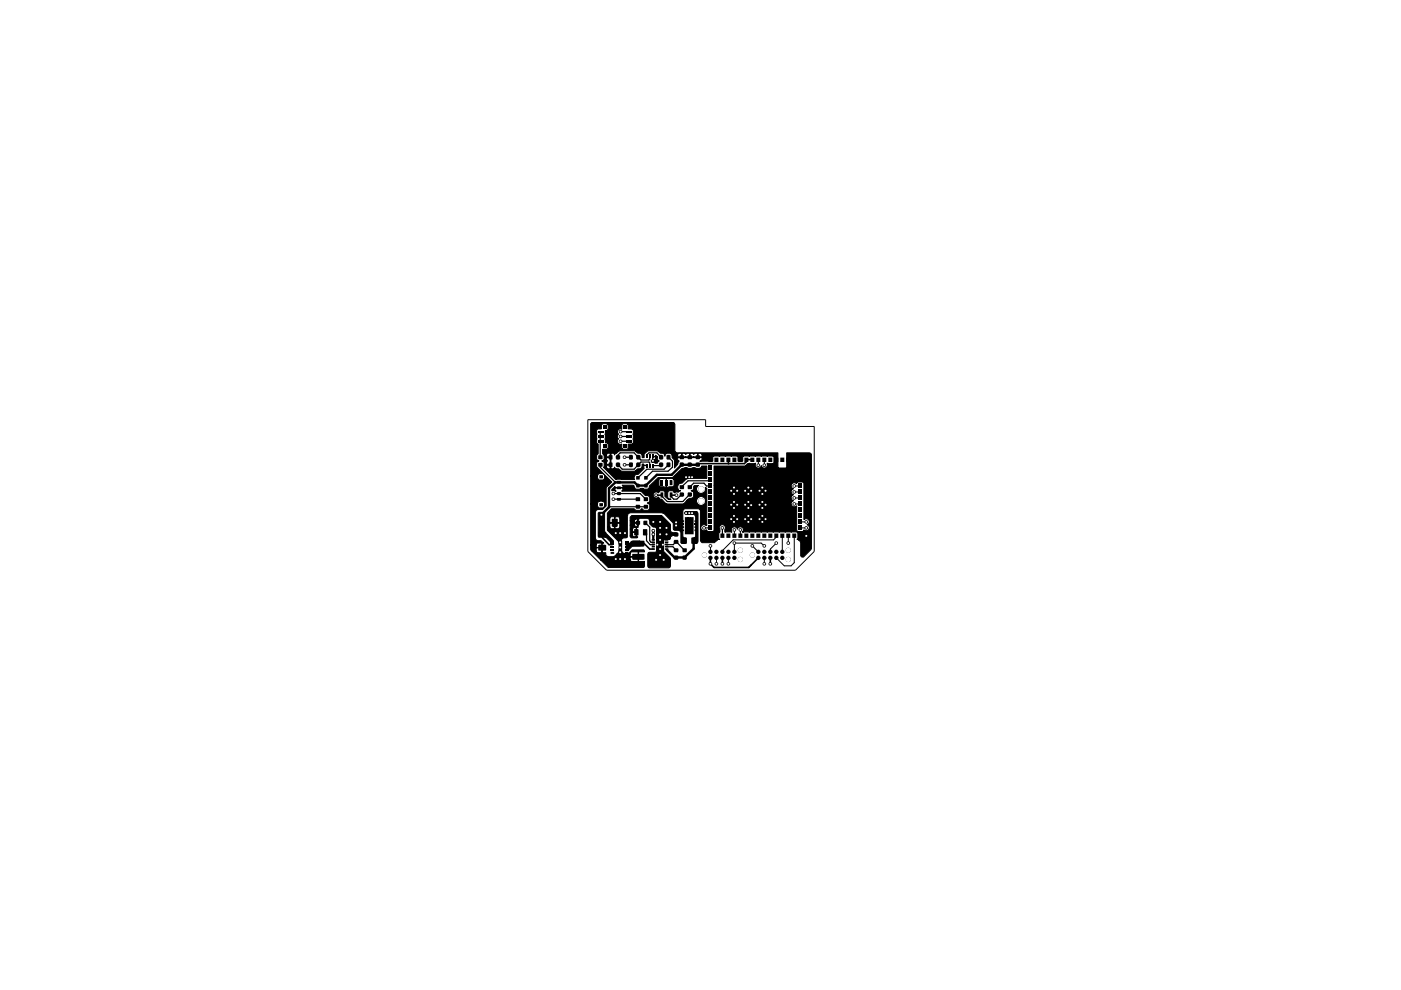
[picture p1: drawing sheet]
<svg xmlns="http://www.w3.org/2000/svg" width="297mm" height="210mm" viewBox="0 0 297 210" stroke-linecap="round" stroke-linejoin="round" font-family="sans-serif">
<g fill="none" stroke="#000" stroke-width=".21">
<path d="M124.6 89h25v1.4h23v26.5l-3.9 4h-40.1l-4-4zM125.2 89.8l.3-.2h17.3l.3 .3v5.9l.2 .2h21.6l.1 3.2 1.8-.1v-3.1l5.1 .1 .1 .3v20.1l-1.7 1.6h-.3l-.2-.2v-2.9l-.6-.6h-.2l.2-.2v-1.3l-.3-.1h-11.5a.66 .66 0 0 0-.1-1.1 .66 .66 0 0 0-1 .5 .65 .65 0 0 0-.9-.4 .65 .65 0 0 0-.2 1l-1.4 .1-.1-.6a.64 .64 0 0 0-.1-.9 .64 .64 0 0 0-.9 0 .64 .64 0 0 0 0 .9v.5l-.3 .1v1.3l.2 .2h-.5l-.6 .7h-2.7l-.3-.5v-6.5l-.4-.2h-2.9l-.4 .2v5.6l.2 .3 .5 .2v.8l-.3 .2h-.7l-.1-.1-.1-2.4-.4-.3h-1.1l-.1-1.6-1.9-1.9-.4-.2-7.1 .1-.3 .5v4.6l-.2 .1h-.6l-.4 .3-.1 .9-.2 .3-.3-.2-.1-.5-2.3-2.4v-.6h.5l.2 .3h.7l.1-1.2 .2 1.2h.6l.3-.3v-.8l-.2-.1h-1.7l-.2 .1v.8h-.5v-1.8h.5v.7l.2 .1h.8l.1-1.2v1.2h.8l.2-.1v-.8l-.3-.3h-1.6l-.2 .4h-.5v-1.2l.8-.9h4.9l.3 .3h.9l.3-.3 .5 .3h.9l.4-.3v-.9l-.6-.3 .6-.4v-.9l-.4-.3h-.6l-1-1h-4l.3-.3-.2-.3h-1.4l-.1 .4 .2 .2-.5-.1-.4 .1v-.3l.7-.7 .1 .3h1.4l.2-.1-.2-.4h2.4l.3 .6 .3 .2h.7l.2-.2 1.5 .2 .4-.3v-.4l1.2-1.1h.8v1.1l.2 .2 1.2 .1 .2-1.8v1.7h1.4l.2-.2v-1.2l-.3-.4h-2.6l-.3 .5h-.8l.6-.6 3.2-.1 1.9-1.9 .6-.2 .7 .2h.7l.3-.2 1.4 .2 .5-.3v-.2h1.1v2.6h-4.1l-1.2 1a.65 .65 0 0 0-.8 .6v.7l.1 .3 .4 .1h-.4l-.1 .3-.5-.1-.4 .2-.2-.4h-.9l-.2 .1v1.3l.2 .3h.4h-.6l-.6-.6v-1l-.3-.1h-.7l-.3 .4-.8-.2-.3 .3-.1 .6a.78 .78 0 0 0 1.2 .2l.1 .3 .5 .1 .8 1h.3h3.5l.7-.7h2.1v.2a.97 .97 0 0 0 1 .9 .97 .97 0 0 0 .9-.9 .97 .97 0 0 0-.8-1.1l-.9 .4-.2 .5h-2.1l.5-.4h.5l.5-.4v-.9l-.5-.3 .5-.4v-.6l.1-.1h.9a.94 .94 0 0 0-.3 1.1 .94 .94 0 0 0 1 .5l.7-.5v-.7l.4 .1v7.9l-.9-.1-.4 .4a.73 .73 0 0 0 .3 .7 .73 .73 0 0 0 .8 0h.2l.1 .3h1.2l.2-.2v-9.5h16.3l.3 .5 .2 .1-.1 .1a.67 .67 0 0 0-.3 .7 .67 .67 0 0 0 .4 .5l-.5 .6 .3 .6 .2 .1-.1 .1a.66 .66 0 0 0-.2 .9 .66 .66 0 0 0 1 .1v5.2l.2 .2h1.2l.1-.3h.1a.67 .67 0 0 0 1-.2 .67 .67 0 0 0-.4-.9 .68 .68 0 0 0 .4-1.1 .68 .68 0 0 0-1.1 0v-7.8l-.1-.2h-1.2l-.2 .3-.3-.1a.71 .71 0 0 0-.9 .6h-16.3v-4.2h6.6l.5-.5 1.7-.1a.65 .65 0 0 0 .3 1 .65 .65 0 0 0 .9-.5 .69 .69 0 0 0 .9 .5 .69 .69 0 0 0 .3-1l1.3 .1 .2-.2v-1.2l-.2-.2h-6.3l-.1 .2v.9h-1v-.9l-.2-.2h-5l-.2 .2v.9h-2.7l.4-.3v-.5h-5l-.1 .5 .3 .3-.2 .1-.1 .6-.7 .7v-1.7l-.5-.5v-.5h1.2l.1 .4h.7l.1-.7v.7h1.6l.1-.7v.7h1.6l.1-.7v.7h.8v-.5l-.2-.3h-1.3l-.2 .3-.2-.3h-1.3l-.2 .3-.2-.3h-1.3l-.2 .4h-1.2l-.4-.4h-.7l-.4 .3v.3l-.1-.3-.3-.2a1.15 1.15 0 0 1-1.1-.5l-2.2-.1-.7 .7v.7h-.5v-.6l-.3-.2a1.15 1.15 0 0 1-1.1-.5l-3.5-.1-.9 .8-.2-.3h-.5l-.1 3.2 .5 .1 .3-.3 .3 .2a1.15 1.15 0 0 1 1.1 .5h3.1a.95 .95 0 0 1 1-.5l.3-.2v-.7h.4l.1 .2h.6v.2h-.7l.1 .5-1.3 1.3a.71 .71 0 0 0-.7 .3 .71 .71 0 0 0-.1 .7l-3.9 .1-2.6-2.6h.6l.3 .3 .5-.1v-.7h-.7l-.1 .5h-.6l.1-1-.5-.4 .4-.2h.6l.2 .2-.2 .2v.5l.8 .1v-1.5h-.7l-.1 .5h-.5l-.1-1.1h.6l.1 .5h.7v-.7l-.6-.1-.2 .3h-.6l-.2-.2v-1h.9l.2-.2v-1l-.5-.1v-2.4h2.5v.3l.2 .2-.2 .4v.4l.2 .2a.65 .65 0 0 0-.1 .9 .65 .65 0 0 0 .8 .2v1l.2 .1h1l.2-.1v-1h.8l.3-.1v-2.8l-.3-.3h-.8l-.1-1-1-.1-.3 .3v.9l-.5-.1-.4 .6h-2.5v-.2h.3l.2-.3v-.8l-.3-.4h-.8l-.3 .3v.8h-.8l-.2 .2v2.9l.3 .1v2.1l-.3 .3v.9l.2 .2 .3 .1-.5 .4v.9l3.2 3.2-1.1 1-.1 .3v3.8l-.7 .7h-1.1l-.5 .5v5.7l.4 .4a1.36 1.36 0 0 1 1.4 .5l-.3 .1v1.9l.7 .1v.4l.5 .4h1.2l.7-.6h2.8l.1 .6h1.6l-.1-1h-1.3l-.3 .4h-2.8l.4-.5v-.3l.3-.2 .2 .1v.3l.5 .5h1l.8-.7h2.5l.2 .4-1.3 .1v1.9h1.3l-.1 1.2-7.7 .1-1.6-1.6h6.3l.2 .3h1.4l.1-.9h-1.6l-.1 .6h-6.3l-1.9-1.9h1l.3 .4h.8l.1-1h-1.1l-.1 .6-1.1-.1-.1-1.2h1.2l.1 .6h1.1v-.9l-1-.1-.2 .4h-1.2v-8.7h1.5v.5l.3 .4h.8l.4-.3v-.8l-.3-.3a.89 .89 0 0 0-1.2 .5h-1.5v-5.9h1.5v.7l.3 .2h.8l.4-.4v-.6l-.4-.4h-.8l-.3 .5h-1.5zM138.3 96.7l.6 .1 .1-.3 .4 .4v.6l.4 .2-.4 .5h-.5l-.1-.2h-.6l-.2-.3 .3-.2v-.6l.1 .6a.37 .37 0 0 0 .5-.2 .37 .37 0 0 0 0-.4h-.6zM160.8 97.5v1.1M162.1 97.5v1.1M126.8 108.8l.2-.2 1.2 .1v4.1l1.8 1.8v.4h-.5l-1.1-1.1h-1.5zM132.8 115.5l.6-.2 .6-.6h1.6l.3 .2v.7l-.2 .1-1.7 .1-.8 .9-.4-.1zM133.6 109.6l.3-.3h6.3l1.9 1.8 .1 1.6 .4 .2h.7l.3 .5-.2 .1-1.1 .1-.3 .8h-1.1l-.4 .6h-1l-.3-.4v-2.6l-.3-.2-.6-.1-.5-.6-.1-.9-.4-.3h-1.6l-.4 .3v1.6l-.3 .1v1.9l.2 .1-.2 .1h-1.1l-.3-.2v-.3h.5l.2 .3h.6v-.9h-.7l-.1 .6h-.5v-1.3h.5l.1 .6h.7v-.9l-.5-.1-.3 .4h-.5v-.9h.9l.2 .3h.4l.1-.7h-.6l-.1 .4h-.9v-.9h.9l.1 .4h.6v-.6l-.4-.1-.3 .3h-.9zM137.4 117.3l.3-.2 1.4-.1 .3-.9h1.1l.2 .8 1.5 1.5-.1 1.8-.3 .2-4.3-.1-.2-.2zM145.2 108.6l.2-.1h2.3l.2 .1 .1 6.2-.3 .4h-.5l-.3-.2v-.9l.6-.3v-4.3l-.4-.4h-1.6l-.3-.2zM150.6 115.7v1.3M151.9 118.3v1.2"/>
<path d="M154.4 118.3v1.2M155.7 112.4v1.2M157 112.4v1.2M159.5 115.7l1.3 1.3M162.1 118.3v1.2M162.1 115.7l-.7-.6h-5.7v1.9M164.6 113.6v.3l-.6 .6h-8.6l-2.2 2.3v.2M164.6 115.1l-1.3 1.3v.6M165.9 113.6v3.6M167.1 113.6v1.5M168.4 106.8h1.3M168.4 105.6h1.3"/>
<path d="M168.4 103h1.3M168.4 104.3h1.3M168.4 113.6v5.7l-.7 .7h-1.4l-1.7-1.7M169.7 110.7h1.2M169.7 111.9h1.2"/>
</g>
<path d="M154.4 97.5v.8M159.5 97.5h-1.3v.4l-.4 .4h-9.6l-.3 .3M127.7 114l1.4 1.5h.7M135.4 115.2h1.2l1.2 1.2h.7M139.1 105h1.3M142.2 105h1.2M150.6 118.3v1.2l.8 .8h7.3l2.1-2M153.2 118.3v1.2M163.3 118.3v1.2" fill="none" stroke="#000" stroke-width=".34"/>
<g fill="none" stroke="#000" stroke-width=".25">
<path d="M127.3 98.6v.5l3.2 3.2M127.3 91.5v2.1M127.4 93.6l-.1 .1v3.2M131.1 98.6l.8 .9h2.6l1.4-1.5h1.7l.2 .1v.6M131.6 93.6h1.7M131.6 92.5h1.7M131.6 91.5h1.7M132.4 96.9h1.4M132.4 98.6h1.4M137.1 96.8v-.3l.5-.5h1.7l.8 .9M137.8 96.8v.6l-.2 .1h-1.7l-1.4-1.5h-3l-.4 .4v.5M140.1 98.6l-.1 .1h-1.6"/>
<path d="M141.7 96.9l.9 .9v1.3l-1 .8h-3.3l-1.4 1.4M141.7 98.6l-.9 .9h-3.6l-2 1.8M154.4 98.3h.1M130 105.8h5.2M130 104.6h5.7l1.2 1.2M131.2 105.8h.1M136.8 112.9l.3 .2v1.5l.7 .9h.7M136.8 110.8l1 1v2.8l.2 .4h.5M136.9 107.4h-7.6l-1.8 1.7M141.3 115.9h1.4l.6 .8M141.3 115.5h1.4l.6-.7 1.8 1.9M144.5 104.8l-1 1h-.7l-.6-.6v-.2"/>
<path d="M145.1 116.7h.1M146.2 104.8l-1.4 1.5h-3.3l-1.1-1.1v-.2M149.3 111.9h1.3M150.6 103h-.8l-.5-.6h-2.2l-.9 .9M150.6 101.8l-.2 .1h-4.5l-1.4 1.4M153.2 111.9v1.7M154.5 119.5h.1M155.7 115.1h.1M159.3 119.8l-.4 .3M165.9 117v.2M168.4 106.8h.1M169.7 105.6h.1"/>
</g>
<path d="M147.9 98.6h-3.4l-2.1 2.1h-3.1l-2.4 2.3h-1.7l-.7-.7h-4l-1.4 1.2v4l-1.6 1.6M138.5 112.5v1.9M145.5 108.8h1.2M147.1 114.6v1.7l-2 1.9h-2.1l-1.6-1.6" fill="none" stroke="#000" stroke-width=".51"/>
<g fill="#000">
<path d="M126.8 98.2l.9-.1 .1 .8-.9 .1zM126.8 96.6l.9-.1 .1 .8-.9 .1zM126.8 93.3h1.2v.5h-1.2zM126.8 92.3h1.2v.5h-1.2zM126.8 91.4h1.2v.4h-1.2zM127.8 90.3h.8v.6h-.8zM127.8 94.2h.8v.7h-.8zM129 96.5h.9v.9h-.9zM129 98.1h.9v.9h-.9zM130.6 96.5l.7-.1 .2 .2v.7l-.2 .2-.7-.1zM130.6 98.1l.7-.1 .2 .2v.7l-.3 .2-.6-.1zM132.2 94.2h.6v.7h-.6z"/>
<path d="M132.2 90.3h.6v.6h-.6zM132.8 91.4h1.1v.4h-1.1zM132.8 92.3h1.1v.5h-1.1zM132.8 93.3h1.1v.5h-1.1zM133.3 96.5l.7-.1 .2 .2v.7l-.2 .2-.7-.1zM133.4 98l.8 .1v.8l-.2 .2-.7-.1zM135 96.4h.6l.2 .2v.7l-.2 .2h-.6l-.1-.2v-.7zM134.9 98.2l.1-.2h.6l.2 .2-.1 .8h-.7zM136.9 96.4h.4v.7h-.4zM136.9 98.4h.4v.7h-.4zM137.6 98.4h.3v.7h-.3zM137.6 96.4h.3v.7h-.3z"/>
<path d="M138.2 98.4h.4v.7h-.4zM138.2 96.4h.4v.7h-.4zM138.2 97.5h.4v.4h-.4zM138.3 96.7l.6 .1 .1-.3 .4 .4v.6l.4 .2-.4 .5h-.5l-.1-.2h-.6l-.2-.3 .3-.2v-.6l.1 .6a.37 .37 0 0 0 .5-.2 .37 .37 0 0 0 0-.4h-.6zM139.7 98.2l.2-.2h.6l.1 .2-.1 .8h-.7zM139.7 96.6l.2-.2 .6 .1 .1 .8-.1 .2h-.6l-.2-.2zM141.4 98l.8 .1v.9h-.9zM141.3 96.5h.9v.9h-.9zM125.2 89.8l.3-.2h17.3l.3 .3v5.9l.2 .2h21.6l.1 3.2 1.8-.1v-3.1l5.1 .1 .1 .3v20.1l-1.7 1.6h-.3l-.2-.2v-2.9l-.6-.6h-.2l.2-.2v-1.3l-.3-.1h-11.5a.66 .66 0 0 0-.1-1.1 .66 .66 0 0 0-1 .5 .65 .65 0 0 0-.9-.4 .65 .65 0 0 0-.2 1l-1.4 .1-.1-.6a.64 .64 0 0 0-.1-.9 .64 .64 0 0 0-.9 0 .64 .64 0 0 0 0 .9v.5l-.3 .1v1.3l.2 .2h-.5l-.6 .7h-2.7l-.3-.5v-6.5l-.4-.2h-2.9l-.4 .2v5.6l.2 .3 .5 .2v.8l-.3 .2h-.7l-.1-.1-.1-2.4-.4-.3h-1.1l-.1-1.6-1.9-1.9-.4-.2-7.1 .1-.3 .5v4.6l-.2 .1h-.6l-.4 .3-.1 .9-.2 .3-.3-.2-.1-.5-2.3-2.4v-.6h.5l.2 .3h.7l.1-1.2 .2 1.2h.6l.3-.3v-.8l-.2-.1h-1.7l-.2 .1v.8h-.5v-1.8h.5v.7l.2 .1h.8l.1-1.2v1.2h.8l.2-.1v-.8l-.3-.3h-1.6l-.2 .4h-.5v-1.2l.8-.9h4.9l.3 .3h.9l.3-.3 .5 .3h.9l.4-.3v-.9l-.6-.3 .6-.4v-.9l-.4-.3h-.6l-1-1h-4l.3-.3-.2-.3h-1.4l-.1 .4 .2 .2-.5-.1-.4 .1v-.3l.7-.7 .1 .3h1.4l.2-.1-.2-.4h2.4l.3 .6 .3 .2h.7l.2-.2 1.5 .2 .4-.3v-.4l1.2-1.1h.8l.1 1.2 1.3 .2 .2-1.8v1.7h1.4l.2-.2v-1.2l-.3-.4h-2.6l-.3 .5h-.8l.6-.6 3.2-.1 1.9-1.9 .6-.2 .7 .2h.7l.3-.2 1.4 .2 .5-.3v-.2h1.1v2.6h-4.1l-1.2 1a.65 .65 0 0 0-.8 .6v.7l.1 .3 .4 .1h-.4l-.1 .3-.5-.1-.4 .2-.2-.4h-.9l-.2 .1v1.3l.2 .3h.4h-.6l-.6-.6v-1l-.3-.1h-.7l-.3 .4-.8-.2-.3 .3-.1 .6a.78 .78 0 0 0 1.2 .2l.1 .3 .5 .1 .8 1h.3h3.5l.7-.7h2.1v.2a.97 .97 0 0 0 1 .9 .97 .97 0 0 0 .9-.9 .97 .97 0 0 0-.8-1.1l-.9 .4-.2 .5h-2.1l.5-.4h.5l.5-.4v-.9l-.5-.3 .5-.4v-.6l.1-.1h.9a.94 .94 0 0 0-.3 1.1 .94 .94 0 0 0 1 .5l.7-.5v-.7l.4 .1v7.9l-.9-.1-.4 .4a.73 .73 0 0 0 .3 .7 .73 .73 0 0 0 .8 0h.2l.1 .3h1.2l.2-.2v-9.5h16.3l.3 .5 .2 .1-.1 .1a.67 .67 0 0 0-.3 .7 .67 .67 0 0 0 .4 .5l-.5 .6 .3 .6 .2 .1-.1 .1a.66 .66 0 0 0-.2 .9 .66 .66 0 0 0 1 .1v5.2l.2 .2h1.2l.1-.3h.1a.67 .67 0 0 0 1-.2 .67 .67 0 0 0-.4-.9 .68 .68 0 0 0 .4-1.1 .68 .68 0 0 0-1.1 0v-7.8l-.1-.2h-1.2l-.2 .3-.3-.1a.71 .71 0 0 0-.9 .6h-16.3v-4.2h6.6l.5-.5 1.7-.1a.65 .65 0 0 0 .3 1 .65 .65 0 0 0 .9-.5 .69 .69 0 0 0 .9 .5 .69 .69 0 0 0 .3-1l1.3 .1 .2-.2v-1.2l-.2-.2h-6.3l-.1 .2v.9h-1v-.9l-.2-.2h-5l-.2 .2v.9h-2.7l.4-.3v-.5h-5l-.1 .5 .3 .3-.2 .2-.1 .5-.7 .7v-1.7l-.5-.5v-.5h1.2l.1 .4h.7l.1-.7v.7h1.6l.1-.7v.7h1.6l.1-.7v.7h.8v-.5l-.2-.3h-1.3l-.2 .3-.2-.3h-1.3l-.2 .3-.2-.3h-1.3l-.2 .4h-1.2l-.4-.4h-.7l-.4 .3v.3l-.1-.3-.3-.2a1.15 1.15 0 0 1-1.1-.5l-2.2-.1-.7 .7v.7h-.5v-.6l-.3-.2a1.15 1.15 0 0 1-1.1-.5l-3.5-.1-.9 .8-.2-.3h-.5l-.1 3.2 .5 .1 .3-.3 .3 .2a1.15 1.15 0 0 1 1.1 .5h3.1a.95 .95 0 0 1 1-.5l.3-.2v-.7h.4l.1 .2h.6v.2h-.7l.1 .5-1.3 1.3a.71 .71 0 0 0-.7 .3 .71 .71 0 0 0-.1 .7l-3.9 .1-2.6-2.6h.6l.3 .3 .5-.1v-.7h-.7l-.1 .5h-.6l.1-1-.5-.4 .4-.2h.6l.2 .2-.2 .2v.5l.8 .1v-1.5h-.7l-.1 .5h-.5l-.1-1.1h.6l.1 .5h.7v-.7l-.6-.1-.2 .3h-.6l-.2-.2v-1h.9l.2-.2v-1l-.5-.1v-2.4h2.5v.3l.2 .2-.2 .4v.4l.2 .2a.65 .65 0 0 0-.1 .9 .65 .65 0 0 0 .8 .2v1l.2 .1h1l.2-.1v-1h.8l.3-.1v-2.8l-.3-.3h-.8l-.1-1-1-.1-.3 .3v.9l-.5-.1-.4 .6h-2.5v-.2h.3l.2-.3v-.8l-.3-.4h-.8l-.3 .3v.8h-.8l-.2 .2v2.9l.3 .1v2.1l-.3 .3v.9l.2 .2 .3 .1-.5 .4v.9l3.2 3.2-1.1 1-.1 .3v3.8l-.7 .7h-1.1l-.5 .5v5.7l.4 .4a1.36 1.36 0 0 1 1.4 .5l-.3 .1v1.9l.7 .1v.4l.5 .4h1.2l.7-.6h2.8l.1 .6h1.6l-.1-1h-1.3l-.3 .4h-2.8l.4-.5v-.3l.3-.2 .2 .1v.3l.5 .5h1l.8-.7h2.5l.2 .4-1.3 .1v1.9h1.3l-.1 1.2-7.7 .1-1.6-1.6h6.3l.2 .3h1.4l.1-.9h-1.6l-.1 .6h-6.3l-1.9-1.9h1l.3 .4h.8l.1-1h-1.1l-.1 .6-1.1-.1-.1-1.2h1.2l.1 .6h1.1v-.9l-1-.1-.2 .4h-1.2v-8.7h1.5v.5l.3 .4h.8l.4-.3v-.8l-.3-.3a.89 .89 0 0 0-1.2 .5h-1.5v-5.9h1.5v.7l.3 .2h.8l.4-.4v-.6l-.4-.4h-.8l-.3 .5h-1.5zM144.1 98.1l.8-.1 .1 .2v.6l-.1 .2h-.7zM144.1 96.6l.8-.1 .1 .8-.8 .1zM145.8 98.1l.8-.1 .1 .2v.6l-.1 .2-.8-.1z"/>
<path d="M145.9 96.5h.7l.1 .8-.8 .1zM147.5 98.1l.8-.1 .1 .2v.7h-.9zM147.5 96.6l.8-.1 .1 .8-.8 .1zM150.2 98.7h.8v1h-.8zM150.2 97h.8v1h-.8zM151.5 97h.8v1h-.8zM152.7 97h.9v1h-.9zM154 97h.9v1h-.9zM155.3 97h.8v1h-.8zM156.5 97h.9v1h-.9zM157.8 97h.9v1h-.9zM159.1 97h.8v1h-.8z"/>
<path d="M160.4 97h.8v1h-.8zM161.6 97h.9v1h-.9zM162.9 97h.8v1h-.8zM164.2 97h.8v1h-.8zM165.4 97h.9v1h-.9zM166.7 97h.9v1h-.9zM168 97h.8v1h-.8zM169.2 97h.9v1h-.9zM169.2 98.7h.9v1h-.9zM127.1 100.8h.7v.5l-.7 .1zM127.1 106.7h.7v.6l-.6 .1zM126.9 110.1l1.2-.1v1.7l-.9 .1-.3-.2z"/>
<path d="M126.8 108.8l.2-.2 1.2 .1v4.1l1.8 1.8v.4h-.5l-1.1-1.1h-1.5zM126.8 115.6h1.7v1.1l-1.6 .1zM126.8 112.8h1.7v1.1l-1.6 .1zM129.5 115.8h.7v.4h-.7zM129.5 115.2h.7v.5h-.7zM129.5 114.6h.7v.5h-.7zM129.5 117h.6l.1 .4h-.7zM129.5 116.4h.7v.4h-.7zM129.7 110.1h1.3l-.1 1.6-.9 .1-.3-.2zM130.4 112.8h.4v.5h-.4zM130.4 118.3h.4v.5h-.4zM131.1 114.6h.8l-.1 2.9h-.7z"/>
<path d="M130.8 105.6h.9v.5l-.8 .1zM130.8 104.4l.8-.1 .1 .6h-.9zM130.8 103.2l.8-.1 .1 .6h-.9zM130.8 101.9h.8l.1 .5-.9 .1zM131.3 112.8h.4v.5h-.4zM131.3 114.8h.4v.4h-.4zM131.3 118.3h.4v.5h-.4zM131.3 116.9h.4v.4h-.4zM131.3 115.9h.4v.4h-.4zM132.5 114.6h.8v.5h-.8zM132.5 115.2h.8v.5h-.8zM132.5 115.8h.8v.4h-.8z"/>
<path d="M132.5 116.4h.8v.4h-.8zM132.5 117h.7l.1 .4h-.8zM132.3 112.8h.4v.5h-.4zM132.3 118.3h.4v.5h-.4zM134.5 112.2l.9 .1-.1 1.2h-.8zM134.8 105.5l.8-.1 .1 .8-.9 .1zM134.8 107.1l.8-.1 .1 .8-.8 .1zM134.8 110.5l.8-.1 .1 .8-.1 .1h-.6l-.2-.1zM132.8 115.5l.6-.2 .6-.6h1.6l.3 .2v.7l-.2 .1-1.7 .1-.8 .9-.4-.1zM134.9 102.6h.7v.8l-.7-.1zM135 100.9l.6 .1v.7h-.7zM136.6 107l.8 .1-.1 .8-.8-.1z"/>
<path d="M136.6 105.4l.8 .1-.1 .8h-.8zM136.3 112.3h.9v1.2h-.9zM136.5 110.4h.7v.9h-.8zM134.1 117.4h2.5l.1 1.2-2.5 .1-.2-.2zM134.1 114.6h2.5l.1 1.1-.2 .2h-2.2l-.3-.2zM136.6 102.6h.7l-.1 .8-.6-.1zM136.7 100.9l.6 .1v.7h-.7zM138.2 116.2h.7v.4h-.7zM138.2 115.7h.7v.4h-.7zM138.2 115.3l.7-.1v.5h-.6zM138.2 114.8h.7v.3h-.7zM138.2 114.3h.7v.3h-.7z"/>
<path d="M138.3 110.4h.4v.5h-.4zM139.1 114.2l1.7 .1-.1 2.4h-1.6zM139.2 114.3h1.5v1h-1.5zM139.2 115.6h1.5v1h-1.5zM138.9 118.5h.4v.4h-.4zM139.5 113.8l.3-.1v.3h-.3zM139.5 113.8l.3-.1v.6h-.3zM139.5 116.8h.3v.4l-.3-.1zM139.5 116.7l.3-.1v.6l-.3-.1zM139.2 115.3h.4v.4h-.4zM140 113.8l.3-.1v.3h-.3zM140 113.8l.3-.1v.6h-.3z"/>
<path d="M140 116.8h.3v.4l-.3-.1zM140 116.6h.3v.6l-.3-.1zM133.9 109.3h6.3l1.9 1.8 .1 1.6 .4 .2h.7l.3 .5-.2 .1-1.1 .1-.3 .8h-1.1l-.4 .6h-1l-.3-.4v-2.6l-.3-.2-.6-.1-.5-.6-.1-.9-.4-.3h-1.6l-.4 .3v1.6l-.3 .1v1.9l.2 .1-.2 .1h-1.1l-.3-.2v-.3h.5l.2 .3h.6v-.9h-.7l-.1 .6h-.5v-1.3h.5l.1 .6h.7v-.9l-.5-.1-.3 .4h-.5v-.9h.9l.2 .3 .5-.1v-.6h-.6l-.1 .4h-.9v-.9h.9l.1 .4h.6l-.1-.7-.5 .1-.1 .2h-.9v-.8zM139.8 116.2h.4v.4h-.4zM139.8 114.2h.4v.5h-.4zM139.8 110.4h.4v.5h-.4zM139.8 111.7h.4v.5h-.4zM139.8 113.1h.4v.4h-.4zM139.8 117.5h.4v.4h-.4zM137.4 117.3l.3-.2 1.4-.1 .3-.9h1.1l.2 .8 1.5 1.5-.1 1.8-.3 .2-4.3-.1-.2-.2zM140 104.4h.6v1.1h-.6zM140 101.8h.6v1.1h-.6z"/>
<path d="M140.3 115.3h.5v.4h-.5zM140.5 118.5h.4v.4h-.4zM141.1 115.7h.5l.1 .4h-.7zM141 116.2h.6l.1 .4h-.7zM141 114.3h.7v.3h-.7zM141 114.8h.7v.3h-.7zM141.1 115.2h.5l.1 .4-.6 .1zM141 101.8h.6v1.1h-.6zM141.1 111.7h.4v.5h-.4zM141.1 113.1h.4v.4h-.4zM142 104.4h.6v1.1h-.6zM142 101.8l.6 .1v1h-.6z"/>
<path d="M142.9 116.2h.9v.9h-.8l-.2-.2zM142.9 117.9l.8-.1 .1 .1v.6l-.1 .2-.8-.1zM142.8 113l.3-.1h.6l.1 .1v.6l-.1 .2h-.7l-.2-.2zM142.9 114.6l.9-.1v.7l-.9 .1zM144.1 104.5l.8-.1 .1 .2v.6l-.1 .1-.8-.1zM144.1 102.9h.8l.1 .7-.8 .1zM144.7 116.2h.8l.1 .8-.8 .1zM144.7 117.9l.8-.1 .1 .1v.6l-.1 .2-.8-.1zM144.7 114h.9l-.1 1.3-.8-.1zM144.4 112.3h.6v.3h-.6zM144.4 111.6h.6v.3h-.6zM144.4 111h.6v.3h-.6z"/>
<path d="M144.4 110.3h.6v.4h-.6zM145.2 109.6h1.9v3.7h-1.9zM145.4 110.6h1.5v1.8l-1.5-.1zM145.7 109.7h.3v.8h-.3zM145.7 109.7h.3l-.1 1h-.2zM145.7 112.4h.3v.7h-.3zM145.7 112.3h.3v.8h-.3zM145.8 102.9h.8l.1 .7-.8 .1zM145.9 104.4h.7l.1 .2v.6l-.1 .1-.8-.1zM146.4 109.7h.2v.8h-.2zM146.4 109.7h.2v1h-.2zM146.4 112.4h.2v.7h-.2z"/>
<path d="M146.4 112.3h.2v.8h-.2zM146.6 114h.9l-.1 1.3-.8-.1zM145.4 108.5h2.3l.2 .1 .1 6.2-.3 .4h-.5l-.3-.2v-.9l.6-.3v-4.3l-.4-.4h-1.6l-.3-.2zM147.2 110.3h.6v.4h-.6zM147.2 111h.6v.3h-.6zM147.2 111.6h.6v.3h-.6zM147.2 112.3h.6v.3h-.6zM150.2 113.1h.8v.9h-.8zM150.2 111.4h.8v1h-.8zM150.2 110.2h.8v.9h-.8zM150.2 108.9h.8v.9h-.8zM150.2 107.6h.8v.9h-.8z"/>
<path d="M150.2 106.3h.8v1h-.8zM150.2 105.1h.8v.9h-.8zM150.2 103.8h.8v.9h-.8zM150.2 102.5h.8v1h-.8zM150.2 101.3h.8v.9h-.8zM150.2 100h.8v.9h-.8zM151.5 113.1h.8v.9h-.8zM152.7 113.1h.9v.9h-.9zM154 113.1h.9v.9h-.9zM154.7 106h.8v.9h-.8zM154.7 107.2h.8v.8h-.8zM154.7 106h1.9v2h-1.9z"/>
<path d="M154.7 103h.8v1h-.8zM154.7 104.1h.8v1h-.8zM154.7 103h1.9v2.1h-1.9zM154.7 109.1h.8v.8h-.8zM154.7 109.1h1.9v2h-1l-.9-1zM155.1 109.8h.4v.7h-.4zM155.3 113.1h.8v.9h-.8zM154.8 109.8h.4v.5h-.4zM154.8 106.8h.4v.4h-.4zM154.8 103.8h.4v.5h-.4zM155.8 107.2h.8v.8h-.8zM155.8 106h.8v.9h-.8z"/>
<path d="M155.8 104.1h.8v1h-.8zM155.8 103h.8v1h-.8zM155.8 110.2h.8v.9h-.8zM155.8 109.1h.8v.8h-.8zM155.4 109.2h.4v.4h-.4zM155.4 110.4h.4v.5h-.4zM155.4 107.5h.4v.4h-.4zM155.4 106.2h.4v.4h-.4zM155.4 104.5h.4v.5h-.4zM155.4 103.2h.4v.4h-.4zM156.5 113.1h.9v.9h-.9zM156.1 109.8h.4v.5h-.4z"/>
<path d="M156.1 106.8h.4v.4h-.4zM156.1 103.8h.4v.5h-.4zM157.6 107.2h.9v.8h-.9zM157.6 106l2.1 .1v1.9h-2.1zM157.6 104.1h.9v1h-.9zM157.6 109.1h.9v.8h-.9zM157.6 110.2h.9v.8h-.9zM157.6 109.1h2.1v1.9l-2.1 .1zM157.6 103h.9v1h-.9zM157.6 106h.9v.9h-.9zM157.6 103h2.1v2l-2.1 .1zM157.8 113.1h.9v.9h-.9z"/>
<path d="M157.8 109.8h.4v.5h-.4zM157.8 106.8h.4v.4h-.4zM157.8 103.8h.4v.5h-.4zM158.7 107.2h1v.8h-1zM158.7 110.2h1v.8l-1 .1zM158.7 109.1h1v.8h-1zM158.7 104.1h.9l.1 .9-1 .1zM158.7 103h1v.9l-1 .1zM158.7 106.1l.9-.1 .1 .9h-1zM158.5 107.5h.4v.4h-.4zM158.5 106.2h.4v.4h-.4zM158.5 110.4h.4v.5h-.4z"/>
<path d="M158.5 109.2h.4v.4h-.4zM158.5 104.5h.4v.5h-.4zM158.5 103.2h.4v.4h-.4zM159.1 113.1h.8v.9h-.8zM159.1 106.9h.4v.4h-.4zM159.1 109.8h.4v.5h-.4zM159.1 103.8h.4v.5h-.4zM160.4 113.1h.8v.9h-.8zM160.6 109.1h.9v.8h-.9zM160.6 107.2h.9v.8h-.9zM160.6 110.2h.9v.8h-.9zM160.6 109.1h2v2h-1.9z"/>
<path d="M160.6 103h.9v1h-.8zM160.6 106.1l.9-.1v.9h-.9zM160.6 104.1h.9v1h-.8zM160.6 103h2v2.1h-1.9zM160.6 106.1l2-.1v2h-2zM160.8 109.8h.4v.5h-.4zM160.8 106.8h.4v.4h-.4zM160.8 103.8h.4v.5h-.4zM161.6 113.1h.9v.9h-.9zM161.7 107.2h.9v.8h-.9zM161.7 110.2h.9v.9l-.9-.1zM161.7 109.1h.9v.8h-.9z"/>
<path d="M161.7 104.2l.9-.1v1h-.8zM161.7 103.1l.9-.1v1h-.8zM161.7 106.1l.9-.1v.9h-.9zM161.4 110.4h.4v.5h-.4zM161.4 109.2h.4v.4h-.4zM161.4 107.5h.4v.4h-.4zM161.4 106.2h.4v.4h-.4zM161.4 104.5h.4v.5h-.4zM161.4 103.2h.4v.4h-.4zM162.1 109.8h.4v.5h-.4zM162.1 106.8h.4v.4h-.4zM162.1 103.8h.4v.5h-.4z"/>
<path d="M162.9 113.1h.8v.9h-.8zM164.2 113.1h.8v.9h-.8zM165.4 113.1h.9v.9h-.9zM166.7 113.1h.9v.9h-.9zM168 113.1h.8v.9h-.8zM169.2 100h.9v.9h-.9zM169.2 101.3h.9v.9h-.9zM169.2 102.5h.9v1h-.9zM169.2 103.8h.9v.9h-.9zM169.2 105.1h.9v.9h-.9zM169.2 106.3h.9v1h-.9zM169.2 107.6h.9v.9h-.9z"/>
<path d="M169.2 108.9h.9v.9h-.9zM169.2 110.2h.9v.9h-.9zM169.2 111.4h.9v1h-.9zM169.2 113.1h.9v.9h-.9z"/>
<circle cx="131.6" cy="93.6" r=".38"/>
<circle cx="131.6" cy="91.5" r=".38"/>
<circle cx="131.6" cy="92.5" r=".38"/>
<circle cx="132.4" cy="96.9" r=".38"/>
<circle cx="132.4" cy="98.5" r=".38"/>
<circle cx="158.2" cy="97.5" r=".17"/>
<circle cx="160.8" cy="98.6" r=".38"/>
<circle cx="162" cy="98.6" r=".38"/>
<circle cx="127.5" cy="109.1" r=".38"/>
<circle cx="130" cy="105.8" r=".38"/>
<circle cx="130" cy="104.6" r=".38"/>
<circle cx="138.5" cy="113.3" r=".38"/>
<circle cx="138.5" cy="112.5" r=".38"/>
<circle cx="139.1" cy="105" r=".38"/>
<circle cx="143.3" cy="111.4" r=".38"/>
<circle cx="143.3" cy="110.7" r=".38"/>
<circle cx="143.4" cy="105" r=".38"/>
<circle cx="145.5" cy="108.8" r=".38"/>
<circle cx="145.5" cy="101.2" r=".38"/>
<circle cx="146.1" cy="101.2" r=".38"/>
<circle cx="146.1" cy="108.8" r=".38"/>
<circle cx="146.7" cy="101.2" r=".38"/>
<circle cx="146.7" cy="108.8" r=".38"/>
<circle cx="148.7" cy="106.3" r=".64"/>
<circle cx="148.7" cy="103.7" r=".64"/>
<circle cx="149.3" cy="111.9" r=".38"/>
<circle cx="149.4" cy="117.7" r=".55"/>
<circle cx="150.6" cy="119.5" r=".38"/>
<circle cx="150.6" cy="115.7" r=".38"/>
<circle cx="150.6" cy="118.3" r=".47"/>
<circle cx="150.6" cy="117" r=".47"/>
<circle cx="151.9" cy="119.5" r=".38"/>
<circle cx="151.9" cy="118.3" r=".47"/>
<circle cx="151.9" cy="117" r=".47"/>
<circle cx="153.2" cy="119.5" r=".38"/>
<circle cx="153.2" cy="111.9" r=".38"/>
<circle cx="153.2" cy="118.3" r=".47"/>
<circle cx="153.2" cy="117" r=".47"/>
<circle cx="154.4" cy="119.5" r=".38"/>
<circle cx="154.4" cy="118.3" r=".47"/>
<circle cx="154.4" cy="117" r=".47"/>
<circle cx="155.7" cy="112.4" r=".38"/>
<circle cx="155.7" cy="115.1" r=".38"/>
<circle cx="155.7" cy="117" r=".47"/>
<circle cx="155.7" cy="118.3" r=".47"/>
<circle cx="157" cy="112.4" r=".38"/>
<circle cx="157" cy="118.6" r=".55"/>
<circle cx="157" cy="116.7" r=".55"/>
<circle cx="159.5" cy="115.7" r=".38"/>
<circle cx="159.5" cy="117.7" r=".55"/>
<circle cx="160.8" cy="118.3" r=".47"/>
<circle cx="160.8" cy="117" r=".47"/>
<circle cx="162" cy="119.5" r=".38"/>
<circle cx="162" cy="115.7" r=".38"/>
<circle cx="162.1" cy="118.3" r=".47"/>
<circle cx="162.1" cy="117" r=".47"/>
<circle cx="163.3" cy="119.5" r=".38"/>
<circle cx="163.3" cy="118.3" r=".47"/>
<circle cx="163.3" cy="117" r=".47"/>
<circle cx="164.6" cy="115.1" r=".38"/>
<circle cx="164.6" cy="117" r=".47"/>
<circle cx="164.6" cy="118.3" r=".47"/>
<circle cx="165.9" cy="117" r=".47"/>
<circle cx="165.9" cy="118.3" r=".47"/>
<circle cx="167.1" cy="115.1" r=".38"/>
<circle cx="167.1" cy="118.6" r=".55"/>
<circle cx="167.1" cy="116.7" r=".55"/>
<circle cx="168.4" cy="105.6" r=".38"/>
<circle cx="168.4" cy="106.8" r=".38"/>
<circle cx="168.4" cy="104.3" r=".38"/>
<circle cx="168.4" cy="103" r=".38"/>
<circle cx="170.9" cy="110.7" r=".38"/>
<circle cx="170.9" cy="111.9" r=".38"/>
<circle cx="170.9" cy="113.6" r=".38"/>
</g>
<g fill="#fff">
<path d="M131.4 112.8l.3 .2-.1 .2-.3-.2z"/>
<path d="M130.5 112.8l.3 .2-.1 .2-.4-.2z"/>
<path d="M132.4 112.8l.3 .2-.1 .2-.3-.2z"/>
<path d="M131.4 114.8l.3 .2-.1 .2-.3-.2z"/>
<path d="M139.3 115.3l.3 .2-.1 .2-.4-.2z"/>
<path d="M130.5 118.3l.3 .2-.1 .2-.4-.2z"/>
<path d="M132.4 118.3l.3 .2-.1 .2-.3-.2z"/>
<path d="M131.4 118.3l.3 .2-.1 .2-.3-.2z"/>
<path d="M131.4 116.9l.3 .2-.1 .2-.3-.2z"/>
<path d="M131.4 115.9l.3 .2-.1 .2-.3-.2z"/>
<path d="M140.4 115.3l.4 .2-.2 .2-.3-.2z"/>
<path d="M139.9 116.2l.3 .2-.1 .2-.4-.2z"/>
<path d="M139.9 114.3l.3 .2-.1 .2-.4-.2z"/>
<path d="M157.9 109.9l.3 .2-.1 .2-.3-.2z"/>
<path d="M155.5 109.2l.3 .2-.1 .2-.3-.2z"/>
<path d="M155.5 110.5l.3 .2-.1 .1-.3-.1z"/>
<path d="M154.9 109.9l.3 .2-.1 .2-.3-.2z"/>
<path d="M156.2 109.9l.3 .2-.1 .2-.3-.2z"/>
<path d="M156.2 106.8l.3 .2-.1 .2-.3-.2z"/>
<path d="M155.5 107.5l.3 .2-.1 .2-.3-.2z"/>
<path d="M154.9 106.8l.3 .2-.1 .2-.3-.2z"/>
<path d="M155.5 106.2l.3 .2-.1 .2-.3-.2z"/>
<path d="M155.5 104.5l.3 .2-.1 .2-.3-.2z"/>
<path d="M154.9 103.9l.3 .2-.1 .1-.3-.1z"/>
<path d="M155.5 103.2l.3 .2-.1 .2-.3-.2z"/>
<path d="M156.2 103.9l.3 .2-.1 .1-.3-.1z"/>
<path d="M158.6 110.5l.3 .2-.1 .1-.3-.1z"/>
<path d="M158.6 109.2l.3 .2-.1 .2-.3-.2z"/>
<path d="M159.2 109.9l.3 .2-.1 .2-.4-.2z"/>
<path d="M160.9 109.9l.3 .2-.1 .2-.3-.2z"/>
<path d="M161.5 110.5l.3 .2-.1 .1-.3-.1z"/>
<path d="M161.5 109.2l.3 .2-.1 .2-.3-.2z"/>
<path d="M162.2 109.9l.3 .2-.1 .2-.3-.2z"/>
<path d="M162.2 106.8l.3 .2-.1 .2-.3-.2z"/>
<path d="M161.5 107.5l.3 .2-.1 .2-.3-.2z"/>
<path d="M160.9 106.8l.3 .2-.1 .2-.3-.2z"/>
<path d="M161.5 106.2l.3 .2-.1 .2-.3-.2z"/>
<path d="M161.5 104.5l.3 .2-.1 .2-.3-.2z"/>
<path d="M160.9 103.9l.3 .2-.1 .1-.3-.1z"/>
<path d="M161.5 103.2l.3 .2-.1 .2-.3-.2z"/>
<path d="M162.2 103.9l.3 .2-.1 .1-.3-.1z"/>
<path d="M159.2 103.9l.3 .2-.1 .1-.4-.1z"/>
<path d="M158.6 104.5l.3 .2-.1 .2-.3-.2z"/>
<path d="M157.9 103.9l.3 .2-.1 .1-.3-.1z"/>
<path d="M158.6 103.2l.3 .2-.1 .2-.3-.2z"/>
<path d="M158.6 107.5l.3 .2-.1 .2-.3-.2z"/>
<path d="M157.9 106.8l.3 .2-.1 .2-.3-.2z"/>
<path d="M158.6 106.2l.3 .2-.1 .2-.3-.2z"/>
<path d="M159.2 106.9l.3 .2-.1 .2-.4-.2z"/>
<path d="M146.6 108.6l.3 .2-.1 .2-.3-.2z"/>
<path d="M150.5 115.6l.3 .1-.1 .2-.3-.2z"/>
<path d="M155.6 112.2l.3 .2-.1 .1-.3-.1z"/>
<path d="M149.2 111.7l.3 .2-.1 .2-.3-.2z"/>
<path d="M153.1 111.7l.3 .2-.1 .2-.3-.2z"/>
<path d="M153.1 119.4l.3 .1-.1 .2-.3-.2z"/>
<path d="M150.5 119.4l.3 .1-.1 .2-.3-.2z"/>
<path d="M159.4 115.6l.3 .1-.1 .2-.3-.2z"/>
<path d="M155.6 115l.3 .1-.1 .2-.3-.2z"/>
<path d="M154.3 119.4l.3 .1-.1 .2-.3-.2z"/>
<path d="M151.8 119.4l.3 .1-.1 .2-.3-.2z"/>
<path d="M170.8 113.4l.4 .2-.2 .2-.3-.2z"/>
<path d="M170.8 110.5l.4 .2-.2 .1-.3-.1z"/>
<path d="M168.3 106.7l.3 .1-.1 .2-.3-.2z"/>
<path d="M168.3 105.4l.3 .2-.1 .2-.3-.2z"/>
<path d="M170.8 111.7l.4 .2-.2 .2-.3-.2z"/>
<path d="M168.3 102.9l.3 .1-.1 .2-.3-.2z"/>
<path d="M168.3 104.1l.3 .2-.1 .2-.3-.2z"/>
<path d="M163.2 119.4l.3 .1-.1 .2-.3-.2z"/>
<path d="M162 115.6l.3 .1-.1 .2-.4-.2z"/>
<path d="M164.5 115l.3 .1-.1 .2-.3-.2z"/>
<path d="M162 119.4l.3 .1-.1 .2-.4-.2z"/>
<path d="M167 115l.3 .1-.1 .2-.3-.2z"/>
<path d="M146.6 101l.3 .2-.1 .2-.3-.2z"/>
<path d="M160.7 98.4l.3 .2-.1 .2-.3-.2z"/>
<path d="M162 98.4l.3 .2-.1 .2-.4-.2z"/>
<path d="M156.9 112.2l.3 .2-.1 .1-.3-.1z"/>
<path d="M143.2 111.2l.4 .2-.2 .2-.3-.2z"/>
<path d="M143.2 110.6l.4 .1-.2 .2-.3-.2z"/>
<path d="M146 108.6l.3 .2-.1 .2-.3-.2z"/>
<path d="M139.9 110.5l.3 .2-.1 .1-.4-.1z"/>
<path d="M139.9 111.7l.3 .2-.1 .2-.4-.2z"/>
<path d="M141.2 111.7l.3 .2-.1 .2-.3-.2z"/>
<path d="M145.4 101l.3 .2-.1 .2-.4-.2z"/>
<path d="M146 101l.3 .2-.1 .2-.3-.2z"/>
<path d="M145.4 108.6l.3 .2-.1 .2-.4-.2z"/>
<path d="M139 104.8l.3 .2-.1 .2-.3-.2z"/>
<path d="M143.3 104.8l.3 .2-.1 .2-.3-.2z"/>
<path d="M138.4 113.1l.3 .2-.1 .2-.3-.2z"/>
<path d="M138.4 112.3l.3 .2-.1 .2-.3-.2z"/>
<path d="M127.4 108.9l.3 .2-.1 .2-.3-.2z"/>
<path d="M138.4 110.5l.3 .2-.1 .1-.3-.1z"/>
<path d="M129.9 105.6l.4 .2-.2 .2-.3-.2z"/>
<path d="M129.9 104.5l.4 .1-.2 .2-.3-.2z"/>
<path d="M139.9 113.1l.3 .2-.1 .2-.4-.2z"/>
<path d="M139.9 117.5l.3 .2-.1 .2-.4-.2z"/>
<path d="M141.2 113.1l.3 .2-.1 .2-.3-.2z"/>
<path d="M140.6 118.5l.3 .2-.1 .2-.3-.2z"/>
<path d="M139 118.5l.3 .2-.1 .2-.3-.2z"/>
<path d="M138.3 97.5l.3 .2-.1 .2-.3-.2z"/>
<path d="M131.5 93.4l.3 .2-.1 .1-.3-.1z"/>
<path d="M131.5 92.4l.3 .1-.1 .2-.3-.2z"/>
<path d="M131.5 91.3l.3 .2-.1 .2-.3-.2z"/>
<path d="M132.3 98.4l.3 .2-.1 .1-.3-.1z"/>
<path d="M132.3 96.8l.3 .1-.1 .2-.3-.2z"/>
<circle cx="159.5" cy="117.7" r=".55"/>
<circle cx="167.1" cy="116.7" r=".55"/>
<circle cx="167.1" cy="118.6" r=".55"/>
<circle cx="149.4" cy="117.7" r=".55"/>
<circle cx="157" cy="116.7" r=".55"/>
<circle cx="157" cy="118.6" r=".55"/>
<circle cx="148.7" cy="103.7" r=".64"/>
<circle cx="148.7" cy="106.3" r=".64"/>
</g>
</svg>
